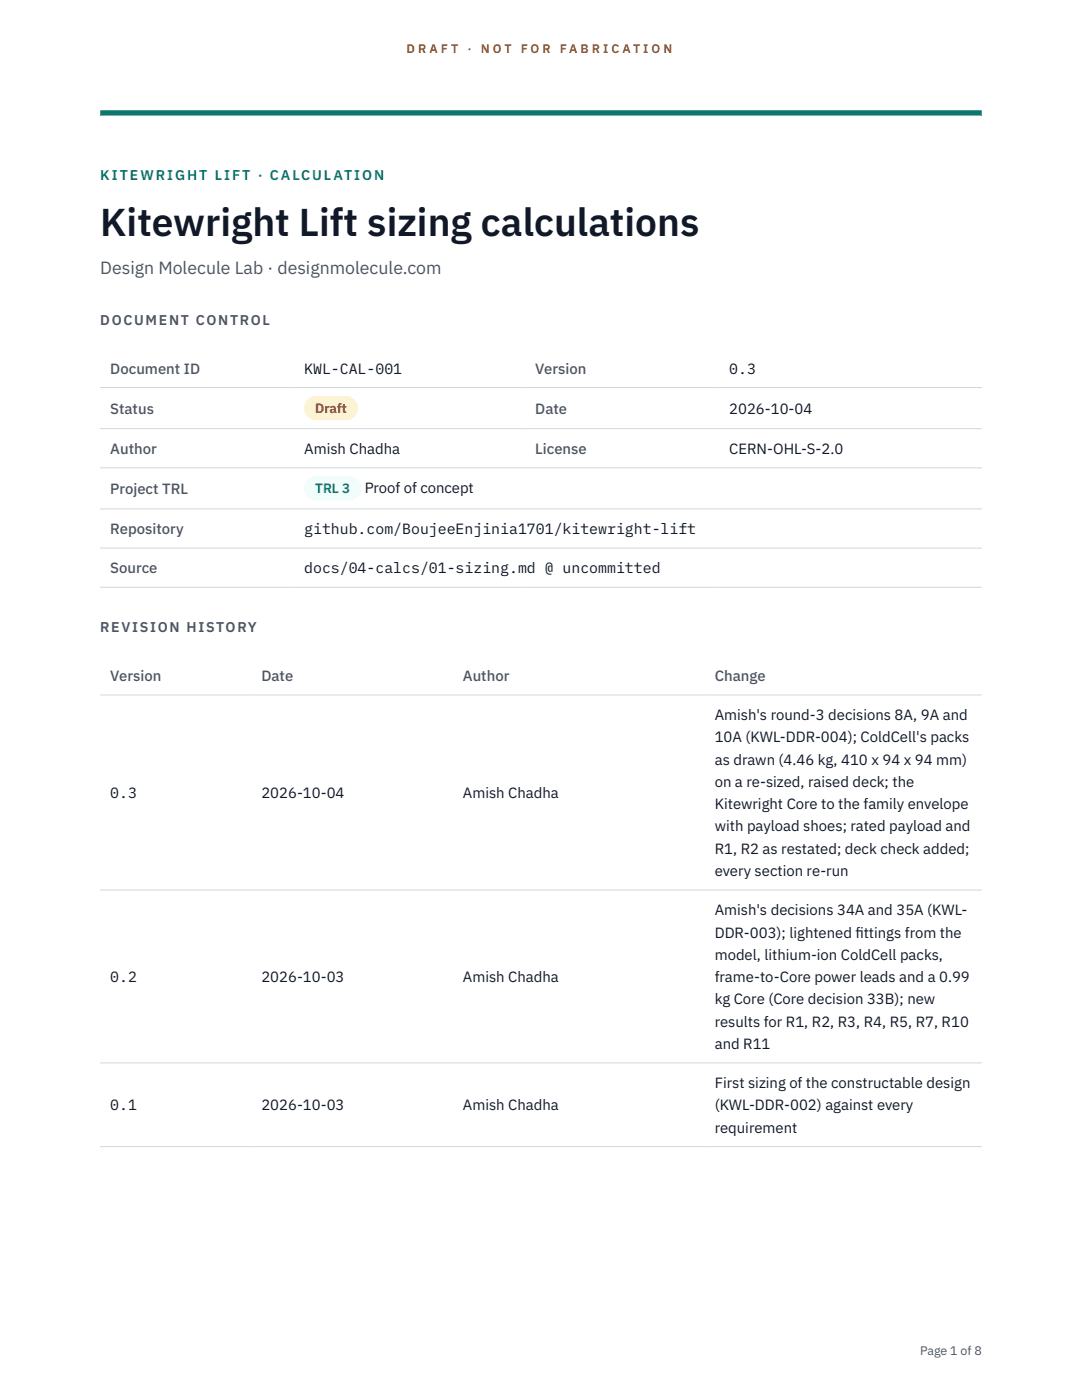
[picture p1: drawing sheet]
<svg xmlns="http://www.w3.org/2000/svg" width="216mm" height="279mm" viewBox="0 0 216 279" stroke-linecap="round" stroke-linejoin="round" font-family="sans-serif">
<defs><g id="words">
<text font-size="7.8" fill="#111827" x="20" y="47.1">Kitewright Lift sizing calculations</text>
<text font-size="3.5" fill="#4b5563" x="20" y="54.6">Design Molecule Lab · designmolecule.com</text>
<g font-size="3" fill="#4b5563">
<text x="22" y="74.5">Document ID</text>
<text x="106.8" y="74.5">Version</text>
<text x="22" y="82.6">Status</text>
<text x="106.8" y="82.6">Date</text>
<text x="22" y="90.6">Author</text>
<text x="106.8" y="90.6">License</text>
<text x="22" y="98.6">Project TRL</text>
<text x="22" y="106.6">Repository</text>
<text x="22" y="114.4">Source</text>
<text x="22" y="135.9">Version</text>
<text x="52.2" y="135.9">Date</text>
<text x="92.4" y="135.9">Author</text>
<text x="142.6" y="135.9">Change</text>
</g>
<g font-size="3" fill="#111827">
<text x="60.7" y="74.5">KWL-CAL-001</text>
<text x="145.5" y="74.5">0.3</text>
<text x="145.5" y="82.6">2026-10-04</text>
<text x="60.7" y="90.6">Amish Chadha</text>
<text x="145.5" y="90.6">CERN-OHL-S-2.0</text>
<text x="72.8" y="98.5">Proof of concept</text>
<text x="60.7" y="106.6">github.com/BoujeeEnjinia1701/kitewright-lift</text>
<text x="60.7" y="114.4">docs/04-calcs/01-sizing.md @ uncommitted</text>
<text x="142.6" y="143.7">Amish's round-3 decisions 8A, 9A and</text>
<text x="142.6" y="148.2">10A (KWL-DDR-004); ColdCell's packs</text>
<text x="142.6" y="152.6">as drawn (4.46 kg, 410 x 94 x 94 mm)</text>
<text x="22" y="159.3">0.3</text>
<text x="52.2" y="159.3">2026-10-04</text>
<text x="92.4" y="159.3">Amish Chadha</text>
<text x="142.6" y="157.1">on a re-sized, raised deck; the</text>
<text x="142.6" y="161.5">Kitewright Core to the family envelope</text>
<text x="142.6" y="165.9">with payload shoes; rated payload and</text>
<text x="142.6" y="170.4">R1, R2 as restated; deck check added;</text>
<text x="142.6" y="174.8">every section re-run</text>
<text x="142.6" y="182.7">Amish's decisions 34A and 35A (KWL-</text>
<text x="142.6" y="187.1">DDR-003); lightened f</text>
<text x="142.6" y="191.5">model, lithium-ion ColdCell packs,</text>
<text x="170.7" y="187.1">ittings from the</text>
<text x="22" y="196">0.2</text>
<text x="52.2" y="196">2026-10-03</text>
<text x="92.4" y="196">Amish Chadha</text>
<text x="142.6" y="196">frame-to-Core power leads and a 0.99</text>
<text x="142.6" y="200.4">kg Core (Core decision 33B); new</text>
<text x="142.6" y="204.9">results for R1, R2, R3, R4, R5, R7, R10</text>
<text x="142.6" y="209.3">and R11</text>
<text x="22" y="221.6">0.1</text>
<text x="52.2" y="221.6">2026-10-03</text>
<text x="92.4" y="221.6">Amish Chadha</text>
<text x="142.6" y="217.1">First sizing of the constructable design</text>
<text x="142.6" y="221.6">(KWL-DDR-002) against every</text>
<text x="142.6" y="226">requirement</text>
</g>
<text font-size="2.8" fill="#0f766e" x="20" y="36">KITEWRIGHT LIFT · CALCULATION</text>
<g font-size="2.8" fill="#4b5563">
<text x="20" y="64.8">DOCUMENT CONTROL</text>
<text x="20" y="126.2">REVISION HISTORY</text>
</g>
<text font-size="2.7" fill="#92400e" x="62.9" y="82.5">Draft</text>
<text font-size="2.7" fill="#0f766e" x="62.9" y="98.5">TRL 3</text>
<g font-size="2.5" fill="#b45309">
<text x="81.1" y="10.5">D R A F T</text>
<text x="93.3" y="10.5">·</text>
<text x="95.9" y="10.5">N O T</text>
<text x="103.9" y="10.5">F O R</text>
<text x="111.7" y="10.5">F A B R I C A T I O N</text>
</g>
<text font-size="2.5" fill="#4b5563" x="183.6" y="270.3">Page 1 of 8</text>
</g></defs>
<path d="M20 23.1h175.9zM20 22h175.9v1.1h-175.9z" fill-rule="evenodd" fill="#0f766e"/>
<path d="M20 77.3h175.9M20 85.5h175.9M20 93.4h175.9M20 101.6h175.9M20 109.4h175.9M20 117.2h175.9M20 138.7h175.9M20 177.6h175.9M20 212.1h175.9M20 228.8h175.9" fill="none" stroke="#d1d5db" stroke-width=".2"/>
<path d="M60.7 79h10.7v4.9h-10.7z" fill="#fef3c7"/>
<path d="M60.7 95.1h11.4v4.8h-11.4z" fill="#f0fdfa"/>
<use href="#words"/>
</svg>
